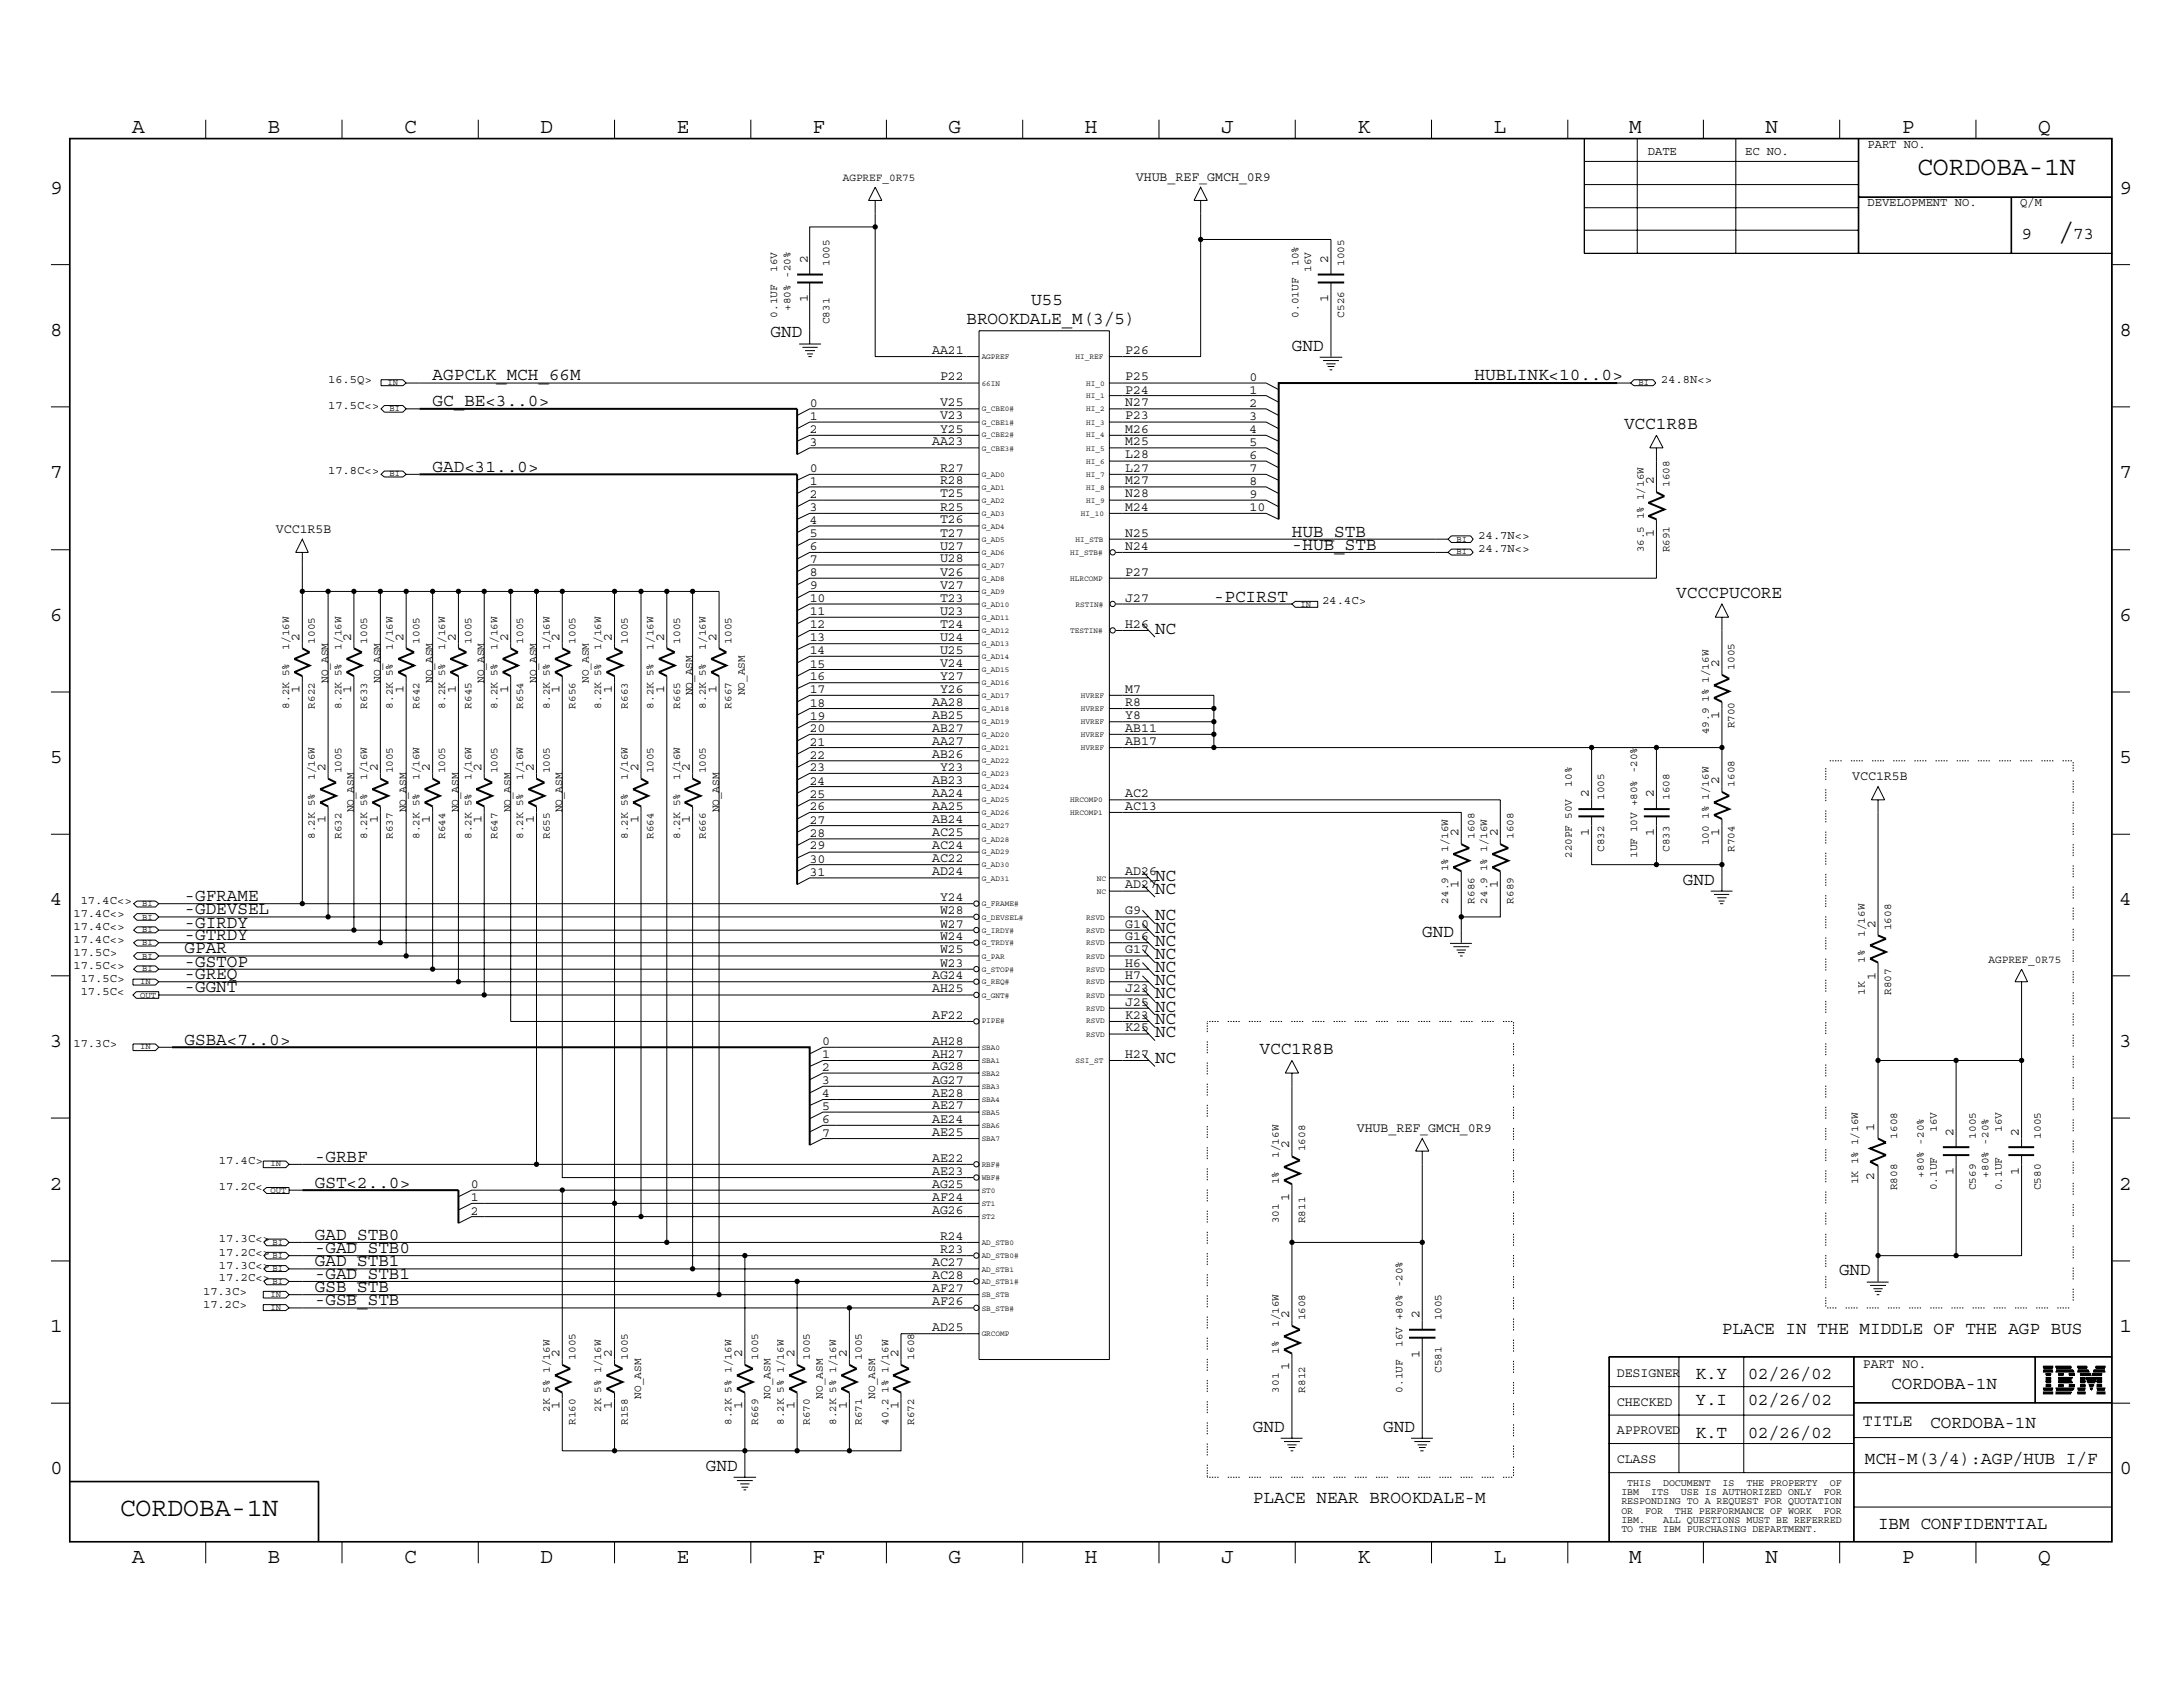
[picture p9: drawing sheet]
<svg xmlns="http://www.w3.org/2000/svg" width="279mm" height="216mm" viewBox="0 0 279 216" stroke-linecap="round" stroke-linejoin="round" font-family="sans-serif">
<defs><g id="words">
<g font-size="3.4">
<text x="245.4" y="22.4">CORDOBA-1N</text>
<text x="263.5" y="30.7">/</text>
<text x="15.3" y="194.1">CORDOBA-1N</text>
</g>
<g font-size="2.7">
<text x="16.9" y="17">A</text>
<text x="34.3" y="17">B</text>
<text x="51.7" y="17">C</text>
<text x="69.2" y="17">D</text>
<text x="86.6" y="17">E</text>
<text x="104" y="17">F</text>
<text x="121.4" y="17">G</text>
<text x="138.9" y="17">H</text>
<text x="156.3" y="17">J</text>
<text x="173.7" y="17">K</text>
<text x="191.2" y="17">L</text>
<text x="208.5" y="17">M</text>
<text x="226" y="17">N</text>
<text x="243.4" y="17">P</text>
<text x="260.9" y="17">Q</text>
<text x="6.4" y="24.8">9</text>
<text x="271.3" y="24.8">9</text>
<text x="6.4" y="43">8</text>
<text x="271.3" y="43">8</text>
<text x="6.4" y="61.2">7</text>
<text x="271.3" y="61.2">7</text>
<text x="6.4" y="79.4">6</text>
<text x="271.3" y="79.4">6</text>
<text x="6.4" y="97.6">5</text>
<text x="271.3" y="97.6">5</text>
<text x="6.4" y="115.8">4</text>
<text x="271.3" y="115.8">4</text>
<text x="6.4" y="134">3</text>
<text x="271.3" y="134">3</text>
<text x="6.4" y="152.2">2</text>
<text x="271.3" y="152.2">2</text>
<text x="6.4" y="170.4">1</text>
<text x="271.3" y="170.4">1</text>
<text x="6.4" y="188.6">0</text>
<text x="271.3" y="188.6">0</text>
<text x="16.9" y="200.1">A</text>
<text x="34.3" y="200.1">B</text>
<text x="51.7" y="200.1">C</text>
<text x="69.2" y="200.1">D</text>
<text x="86.6" y="200.1">E</text>
<text x="104" y="200.1">F</text>
<text x="121.4" y="200.1">G</text>
<text x="138.9" y="200.1">H</text>
<text x="156.3" y="200.1">J</text>
<text x="173.7" y="200.1">K</text>
<text x="191.2" y="200.1">L</text>
<text x="208.5" y="200.1">M</text>
<text x="226" y="200.1">N</text>
<text x="243.4" y="200.1">P</text>
<text x="260.9" y="200.1">Q</text>
</g>
<g font-size="2.3">
<text x="258.7" y="30.6">9</text>
<text x="265.3" y="30.6">73</text>
<text x="123.7" y="41.5">BROOKDALE_M(3/5)</text>
<text x="132" y="39">U55</text>
<text x="98.6" y="43.2">GND</text>
<text x="165.4" y="44.9">GND</text>
<text x="55.4" y="48.7">AGPCLK_MCH_66M</text>
<text x="55.4" y="52">GC_BE&lt;3..0&gt;</text>
<text x="188.7" y="48.7">HUBLINK&lt;10..0&gt;</text>
<text x="207.9" y="54.9">VCC1R8B</text>
<text x="55.4" y="60.4">GAD&lt;31..0&gt;</text>
<text x="165.4" y="70.4">-HUB_STB</text>
<text x="165.4" y="68.7">HUB_STB</text>
<text x="155.4" y="77">-PCIRST</text>
<text x="214.5" y="76.5">VCCCPUCORE</text>
<text x="147.8" y="81.1">NC</text>
<text x="147.8" y="112.8">NC</text>
<text x="215.4" y="113.2">GND</text>
<text x="23.6" y="118.7">-GIRDY</text>
<text x="23.6" y="117">-GDEVSEL</text>
<text x="23.6" y="115.3">-GFRAME</text>
<text x="147.8" y="117.8">NC</text>
<text x="147.8" y="114.4">NC</text>
<text x="147.8" y="119.4">NC</text>
<text x="182" y="119.9">GND</text>
<text x="23.6" y="125.3">-GREQ</text>
<text x="23.6" y="123.7">-GSTOP</text>
<text x="23.6" y="122">GPAR</text>
<text x="23.6" y="120.3">-GTRDY</text>
<text x="147.8" y="124.4">NC</text>
<text x="147.8" y="121.1">NC</text>
<text x="147.8" y="122.8">NC</text>
<text x="23.6" y="127">-GGNT</text>
<text x="147.8" y="129.5">NC</text>
<text x="147.8" y="131.1">NC</text>
<text x="147.8" y="126.1">NC</text>
<text x="147.8" y="127.8">NC</text>
<text x="23.6" y="133.7">GSBA&lt;7..0&gt;</text>
<text x="147.8" y="136.1">NC</text>
<text x="147.8" y="132.8">NC</text>
<text x="161.2" y="134.9">VCC1R8B</text>
<text x="40.3" y="148.7">-GRBF</text>
<text x="40.3" y="152.1">GST&lt;2..0&gt;</text>
<text x="40.3" y="158.7">GAD_STB0</text>
<text x="40.3" y="160.4">-GAD_STB0</text>
<text x="40.3" y="162.1">GAD_STB1</text>
<text x="40.3" y="165.4">GSB_STB</text>
<text x="40.3" y="163.7">-GAD_STB1</text>
<text x="40.3" y="167">-GSB_STB</text>
<text x="235.4" y="163.2">GND</text>
<text x="220.4" y="170.7">PLACE IN THE MIDDLE OF THE AGP BUS</text>
<text x="217" y="176.5">K.Y</text>
<text x="217" y="179.8">Y.I</text>
<text x="223.7" y="176.5">02/26/02</text>
<text x="223.7" y="179.8">02/26/02</text>
<text x="242.1" y="177.7">CORDOBA-1N</text>
<text x="160.4" y="183.2">GND</text>
<text x="177" y="183.2">GND</text>
<text x="217" y="184.1">K.T</text>
<text x="223.7" y="184.1">02/26/02</text>
<text x="247.1" y="182.7">CORDOBA-1N</text>
<text x="90.3" y="188.2">GND</text>
<text x="238.7" y="187.4">MCH-M(3/4):AGP/HUB I/F</text>
<text x="160.4" y="192.4">PLACE NEAR BROOKDALE-M</text>
<text x="240.4" y="195.7">IBM CONFIDENTIAL</text>
</g>
<text font-size="2.1" x="238.4" y="182.5">TITLE</text>
<g font-size="1.7">
<text x="145.4" y="23.2">VHUB_REF_GMCH_0R9</text>
<text x="103.4" y="33.7" transform="rotate(-90 103.4 33.7)">2</text>
<text x="170" y="33.7" transform="rotate(-90 170 33.7)">2</text>
<text x="103.4" y="38.7" transform="rotate(-90 103.4 38.7)">1</text>
<text x="170" y="38.7" transform="rotate(-90 170 38.7)">1</text>
<text x="119.3" y="45.3">AA21</text>
<text x="144" y="45.3">P26</text>
<text x="103.6" y="52.1">0</text>
<text x="103.6" y="53.8">1</text>
<text x="120.3" y="52">V25</text>
<text x="120.3" y="53.7">V23</text>
<text x="120.3" y="48.7">P22</text>
<text x="144" y="53.7">P23</text>
<text x="144" y="50.4">P24</text>
<text x="144" y="48.7">P25</text>
<text x="144" y="52">N27</text>
<text x="159.9" y="53.8">3</text>
<text x="159.9" y="50.4">1</text>
<text x="159.9" y="52.1">2</text>
<text x="159.9" y="48.8">0</text>
<text x="103.6" y="55.4">2</text>
<text x="103.6" y="57.1">3</text>
<text x="119.3" y="57">AA23</text>
<text x="120.3" y="55.4">Y25</text>
<text x="144" y="55.4">M26</text>
<text x="144" y="57">M25</text>
<text x="144" y="58.7">L28</text>
<text x="159.9" y="58.8">6</text>
<text x="159.9" y="57.1">5</text>
<text x="159.9" y="55.4">4</text>
<text x="103.6" y="65.4">3</text>
<text x="103.6" y="63.8">2</text>
<text x="103.6" y="62.1">1</text>
<text x="103.6" y="60.4">0</text>
<text x="120.3" y="65.4">R25</text>
<text x="120.3" y="63.7">T25</text>
<text x="120.3" y="60.4">R27</text>
<text x="120.3" y="62">R28</text>
<text x="144" y="65.4">M24</text>
<text x="144" y="60.4">L27</text>
<text x="144" y="62">M27</text>
<text x="144" y="63.7">N28</text>
<text x="159.9" y="65.4">10</text>
<text x="159.9" y="63.8">9</text>
<text x="159.9" y="62.1">8</text>
<text x="159.9" y="60.4">7</text>
<text x="211.7" y="62" transform="rotate(-90 211.7 62)">2</text>
<text x="35.3" y="68.2">VCC1R5B</text>
<text x="103.6" y="67.1">4</text>
<text x="103.6" y="70.4">6</text>
<text x="103.6" y="68.7">5</text>
<text x="120.3" y="67">T26</text>
<text x="120.3" y="68.7">T27</text>
<text x="120.3" y="70.4">U27</text>
<text x="120.3" y="72">U28</text>
<text x="144" y="68.7">N25</text>
<text x="144" y="70.4">N24</text>
<text x="211.7" y="68.7" transform="rotate(-90 211.7 68.7)">1</text>
<text x="103.6" y="75.4">9</text>
<text x="103.6" y="77">10</text>
<text x="103.6" y="72.1">7</text>
<text x="103.6" y="73.7">8</text>
<text x="120.3" y="77">T23</text>
<text x="120.3" y="73.7">V26</text>
<text x="120.3" y="75.4">V27</text>
<text x="144" y="73.7">P27</text>
<text x="144" y="77">J27</text>
<text x="38.4" y="82" transform="rotate(-90 38.4 82)">2</text>
<text x="45" y="82" transform="rotate(-90 45 82)">2</text>
<text x="51.6" y="82" transform="rotate(-90 51.6 82)">2</text>
<text x="58.3" y="82" transform="rotate(-90 58.3 82)">2</text>
<text x="65" y="82" transform="rotate(-90 65 82)">2</text>
<text x="71.6" y="82" transform="rotate(-90 71.6 82)">2</text>
<text x="78.3" y="82" transform="rotate(-90 78.3 82)">2</text>
<text x="85" y="82" transform="rotate(-90 85 82)">2</text>
<text x="91.7" y="82" transform="rotate(-90 91.7 82)">2</text>
<text x="103.6" y="83.7">14</text>
<text x="103.6" y="82">13</text>
<text x="103.6" y="80.4">12</text>
<text x="103.6" y="78.7">11</text>
<text x="120.3" y="82">U24</text>
<text x="120.3" y="78.7">U23</text>
<text x="120.3" y="80.3">T24</text>
<text x="120.3" y="83.7">U25</text>
<text x="144" y="80.3">H26</text>
<text x="38.4" y="88.7" transform="rotate(-90 38.4 88.7)">1</text>
<text x="45" y="88.7" transform="rotate(-90 45 88.7)">1</text>
<text x="51.6" y="88.7" transform="rotate(-90 51.6 88.7)">1</text>
<text x="58.3" y="88.7" transform="rotate(-90 58.3 88.7)">1</text>
<text x="65" y="88.7" transform="rotate(-90 65 88.7)">1</text>
<text x="71.6" y="88.7" transform="rotate(-90 71.6 88.7)">1</text>
<text x="78.3" y="88.7" transform="rotate(-90 78.3 88.7)">1</text>
<text x="85" y="88.7" transform="rotate(-90 85 88.7)">1</text>
<text x="91.7" y="88.7" transform="rotate(-90 91.7 88.7)">1</text>
<text x="103.6" y="87">16</text>
<text x="103.6" y="85.4">15</text>
<text x="103.6" y="88.7">17</text>
<text x="120.3" y="88.6">Y26</text>
<text x="120.3" y="85.3">V24</text>
<text x="120.3" y="87">Y27</text>
<text x="144" y="88.6">M7</text>
<text x="220" y="85.3" transform="rotate(-90 220 85.3)">2</text>
<text x="103.6" y="95.4">21</text>
<text x="103.6" y="92.1">19</text>
<text x="103.6" y="93.7">20</text>
<text x="103.6" y="90.4">18</text>
<text x="119.3" y="92">AB25</text>
<text x="119.3" y="90.3">AA28</text>
<text x="119.3" y="93.6">AB27</text>
<text x="119.3" y="95.3">AA27</text>
<text x="144" y="93.6">AB11</text>
<text x="144" y="95.3">AB17</text>
<text x="144" y="90.3">R8</text>
<text x="144" y="92">Y8</text>
<text x="220" y="92" transform="rotate(-90 220 92)">1</text>
<text x="41.7" y="98.6" transform="rotate(-90 41.7 98.6)">2</text>
<text x="48.3" y="98.6" transform="rotate(-90 48.3 98.6)">2</text>
<text x="55" y="98.6" transform="rotate(-90 55 98.6)">2</text>
<text x="61.6" y="98.6" transform="rotate(-90 61.6 98.6)">2</text>
<text x="68.3" y="98.6" transform="rotate(-90 68.3 98.6)">2</text>
<text x="81.7" y="98.6" transform="rotate(-90 81.7 98.6)">2</text>
<text x="88.3" y="98.6" transform="rotate(-90 88.3 98.6)">2</text>
<text x="103.6" y="100.4">24</text>
<text x="103.6" y="98.7">23</text>
<text x="103.6" y="97.1">22</text>
<text x="119.3" y="97">AB26</text>
<text x="119.3" y="100.3">AB23</text>
<text x="120.3" y="98.6">Y23</text>
<text x="220" y="100.3" transform="rotate(-90 220 100.3)">2</text>
<text x="237.1" y="99.8">VCC1R5B</text>
<text x="41.7" y="105.3" transform="rotate(-90 41.7 105.3)">1</text>
<text x="48.3" y="105.3" transform="rotate(-90 48.3 105.3)">1</text>
<text x="55" y="105.3" transform="rotate(-90 55 105.3)">1</text>
<text x="61.6" y="105.3" transform="rotate(-90 61.6 105.3)">1</text>
<text x="68.3" y="105.3" transform="rotate(-90 68.3 105.3)">1</text>
<text x="81.7" y="105.3" transform="rotate(-90 81.7 105.3)">1</text>
<text x="88.3" y="105.3" transform="rotate(-90 88.3 105.3)">1</text>
<text x="103.6" y="102.1">25</text>
<text x="103.6" y="103.7">26</text>
<text x="103.6" y="105.4">27</text>
<text x="103.6" y="107.1">28</text>
<text x="119.3" y="103.7">AA25</text>
<text x="119.3" y="102">AA24</text>
<text x="119.3" y="105.3">AB24</text>
<text x="119.3" y="107">AC25</text>
<text x="144" y="102">AC2</text>
<text x="144" y="103.7">AC13</text>
<text x="186.7" y="107" transform="rotate(-90 186.7 107)">2</text>
<text x="191.7" y="107" transform="rotate(-90 191.7 107)">2</text>
<text x="203.4" y="107" transform="rotate(-90 203.4 107)">1</text>
<text x="203.4" y="102" transform="rotate(-90 203.4 102)">2</text>
<text x="211.7" y="107" transform="rotate(-90 211.7 107)">1</text>
<text x="211.7" y="102" transform="rotate(-90 211.7 102)">2</text>
<text x="220" y="107" transform="rotate(-90 220 107)">1</text>
<text x="103.6" y="110.4">30</text>
<text x="103.6" y="112.1">31</text>
<text x="103.6" y="108.7">29</text>
<text x="119.3" y="112">AD24</text>
<text x="119.3" y="108.7">AC24</text>
<text x="119.3" y="110.3">AC22</text>
<text x="144" y="112">AD26</text>
<text x="144" y="113.7">AD27</text>
<text x="186.7" y="113.7" transform="rotate(-90 186.7 113.7)">1</text>
<text x="191.7" y="113.7" transform="rotate(-90 191.7 113.7)">1</text>
<text x="120.3" y="115.3">Y24</text>
<text x="120.3" y="117">W28</text>
<text x="120.3" y="118.7">W27</text>
<text x="144" y="117">G9</text>
<text x="144" y="118.7">G10</text>
<text x="240" y="118.7" transform="rotate(-90 240 118.7)">2</text>
<text x="119.3" y="125.3">AG24</text>
<text x="120.3" y="122">W25</text>
<text x="120.3" y="123.7">W23</text>
<text x="120.3" y="120.3">W24</text>
<text x="144" y="123.7">H6</text>
<text x="144" y="120.3">G16</text>
<text x="144" y="122">G17</text>
<text x="144" y="125.3">H7</text>
<text x="240" y="125.4" transform="rotate(-90 240 125.4)">1</text>
<text x="119.3" y="130.4">AF22</text>
<text x="119.3" y="127">AH25</text>
<text x="144" y="132">K25</text>
<text x="144" y="127">J23</text>
<text x="144" y="130.4">K23</text>
<text x="144" y="128.7">J25</text>
<text x="105.2" y="135.4">1</text>
<text x="105.2" y="137.1">2</text>
<text x="105.2" y="133.8">0</text>
<text x="119.3" y="133.7">AH28</text>
<text x="119.3" y="135.4">AH27</text>
<text x="119.3" y="137">AG28</text>
<text x="144" y="135.4">H27</text>
<text x="105.2" y="143.8">6</text>
<text x="105.2" y="138.8">3</text>
<text x="105.2" y="142.1">5</text>
<text x="105.2" y="140.4">4</text>
<text x="119.3" y="143.7">AE24</text>
<text x="119.3" y="138.7">AG27</text>
<text x="119.3" y="140.4">AE28</text>
<text x="119.3" y="142">AE27</text>
<text x="105.2" y="145.5">7</text>
<text x="119.3" y="145.4">AE25</text>
<text x="119.3" y="148.7">AE22</text>
<text x="165" y="147" transform="rotate(-90 165 147)">2</text>
<text x="173.7" y="144.9">VHUB_REF_GMCH_0R9</text>
<text x="239.9" y="144.7" transform="rotate(-90 239.9 144.7)">1</text>
<text x="250" y="145.4" transform="rotate(-90 250 145.4)">2</text>
<text x="258.4" y="145.4" transform="rotate(-90 258.4 145.4)">2</text>
<text x="60.3" y="152.1">0</text>
<text x="60.3" y="153.8">1</text>
<text x="60.3" y="155.4">2</text>
<text x="119.3" y="153.7">AF24</text>
<text x="119.3" y="150.4">AE23</text>
<text x="119.3" y="152.1">AG25</text>
<text x="119.3" y="155.4">AG26</text>
<text x="165" y="153.7" transform="rotate(-90 165 153.7)">1</text>
<text x="239.9" y="151" transform="rotate(-90 239.9 151)">2</text>
<text x="250" y="150.4" transform="rotate(-90 250 150.4)">1</text>
<text x="258.4" y="150.4" transform="rotate(-90 258.4 150.4)">1</text>
<text x="120.3" y="158.7">R24</text>
<text x="120.3" y="160.4">R23</text>
<text x="119.3" y="167">AF26</text>
<text x="119.3" y="162.1">AC27</text>
<text x="119.3" y="163.7">AC28</text>
<text x="119.3" y="165.4">AF27</text>
<text x="71.6" y="173.7" transform="rotate(-90 71.6 173.7)">2</text>
<text x="78.3" y="173.7" transform="rotate(-90 78.3 173.7)">2</text>
<text x="95" y="173.7" transform="rotate(-90 95 173.7)">2</text>
<text x="101.7" y="173.7" transform="rotate(-90 101.7 173.7)">2</text>
<text x="108.4" y="173.7" transform="rotate(-90 108.4 173.7)">2</text>
<text x="115" y="173.7" transform="rotate(-90 115 173.7)">2</text>
<text x="119.3" y="170.3">AD25</text>
<text x="165" y="168.7" transform="rotate(-90 165 168.7)">2</text>
<text x="181.7" y="173.7" transform="rotate(-90 181.7 173.7)">1</text>
<text x="181.7" y="168.7" transform="rotate(-90 181.7 168.7)">2</text>
<text x="165" y="175.3" transform="rotate(-90 165 175.3)">1</text>
<text x="206.9" y="176.3">DESIGNER</text>
<text x="206.9" y="179.9">CHECKED</text>
<text x="238.4" y="175.1">PART NO.</text>
<text x="71.6" y="180.3" transform="rotate(-90 71.6 180.3)">1</text>
<text x="78.3" y="180.3" transform="rotate(-90 78.3 180.3)">1</text>
<text x="95" y="180.3" transform="rotate(-90 95 180.3)">1</text>
<text x="101.7" y="180.3" transform="rotate(-90 101.7 180.3)">1</text>
<text x="108.4" y="180.3" transform="rotate(-90 108.4 180.3)">1</text>
<text x="115" y="180.3" transform="rotate(-90 115 180.3)">1</text>
<text x="206.9" y="183.6">APPROVED</text>
<text x="206.9" y="187.3">CLASS</text>
</g>
<g font-size="1.6">
<text x="210.9" y="19.8">DATE</text>
<text x="223.4" y="19.8">EC NO.</text>
<text x="239" y="18.9">PART NO.</text>
<text x="239" y="26.4">DEVELOPMENT NO.</text>
<text x="258.6" y="26.4">Q/M</text>
<text x="42" y="49">16.5Q&gt;</text>
<text x="42" y="52.3">17.5C&lt;&gt;</text>
<text x="212.6" y="49">24.8N&lt;&gt;</text>
<text x="42" y="60.7">17.8C&lt;&gt;</text>
<text x="189.2" y="70.7">24.7N&lt;&gt;</text>
<text x="189.2" y="69">24.7N&lt;&gt;</text>
<text x="169.2" y="77.3">24.4C&gt;</text>
<text x="9.4" y="119">17.4C&lt;&gt;</text>
<text x="9.4" y="117.3">17.4C&lt;&gt;</text>
<text x="10.3" y="115.7">17.4C&lt;&gt;</text>
<text x="9.4" y="124">17.5C&lt;&gt;</text>
<text x="9.4" y="122.3">17.5C&gt;</text>
<text x="9.4" y="120.6">17.4C&lt;&gt;</text>
<text x="10.3" y="125.6">17.5C&gt;</text>
<text x="10.3" y="127.3">17.5C&lt;</text>
<text x="9.4" y="134">17.3C&gt;</text>
<text x="28" y="149">17.4C&gt;</text>
<text x="28" y="152.3">17.2C&lt;</text>
<text x="28" y="159">17.3C&lt;&gt;</text>
<text x="28" y="160.7">17.2C&lt;&gt;</text>
<text x="26" y="165.7">17.3C&gt;</text>
<text x="26" y="167.4">17.2C&gt;</text>
<text x="28" y="162.4">17.3C&lt;&gt;</text>
<text x="28" y="164">17.2C&lt;&gt;</text>
</g>
<g font-size="1.4">
<text x="107.9" y="23.2">AGPREF_0R75</text>
<text x="99.5" y="34.8" transform="rotate(-90 99.5 34.8)">16V</text>
<text x="106.2" y="34" transform="rotate(-90 106.2 34)">1005</text>
<text x="166.2" y="34" transform="rotate(-90 166.2 34)">10%</text>
<text x="167.8" y="34.8" transform="rotate(-90 167.8 34.8)">16V</text>
<text x="172" y="34" transform="rotate(-90 172 34)">1005</text>
<text x="99.5" y="40.6" transform="rotate(-90 99.5 40.6)">0.1UF</text>
<text x="101.2" y="39.8" transform="rotate(-90 101.2 39.8)">+80% -20%</text>
<text x="106.2" y="41.5" transform="rotate(-90 106.2 41.5)">C831</text>
<text x="166.2" y="40.6" transform="rotate(-90 166.2 40.6)">0.01UF</text>
<text x="172" y="40.6" transform="rotate(-90 172 40.6)">C526</text>
<text x="213.7" y="62.3" transform="rotate(-90 213.7 62.3)">1608</text>
<text x="210.4" y="70.7" transform="rotate(-90 210.4 70.7)">36.5</text>
<text x="210.4" y="66.5" transform="rotate(-90 210.4 66.5)">1% 1/16W</text>
<text x="213.7" y="70.7" transform="rotate(-90 213.7 70.7)">R691</text>
<text x="37" y="83.1" transform="rotate(-90 37 83.1)">1/16W</text>
<text x="40.3" y="82.4" transform="rotate(-90 40.3 82.4)">1005</text>
<text x="43.7" y="83.1" transform="rotate(-90 43.7 83.1)">1/16W</text>
<text x="47" y="82.4" transform="rotate(-90 47 82.4)">1005</text>
<text x="50.3" y="83.1" transform="rotate(-90 50.3 83.1)">1/16W</text>
<text x="53.7" y="82.4" transform="rotate(-90 53.7 82.4)">1005</text>
<text x="57" y="83.1" transform="rotate(-90 57 83.1)">1/16W</text>
<text x="60.4" y="82.4" transform="rotate(-90 60.4 82.4)">1005</text>
<text x="63.7" y="83.1" transform="rotate(-90 63.7 83.1)">1/16W</text>
<text x="67" y="82.4" transform="rotate(-90 67 82.4)">1005</text>
<text x="70.4" y="83.1" transform="rotate(-90 70.4 83.1)">1/16W</text>
<text x="73.7" y="82.4" transform="rotate(-90 73.7 82.4)">1005</text>
<text x="77" y="83.1" transform="rotate(-90 77 83.1)">1/16W</text>
<text x="80.3" y="82.4" transform="rotate(-90 80.3 82.4)">1005</text>
<text x="83.7" y="83.1" transform="rotate(-90 83.7 83.1)">1/16W</text>
<text x="87" y="82.4" transform="rotate(-90 87 82.4)">1005</text>
<text x="90.3" y="83.1" transform="rotate(-90 90.3 83.1)">1/16W</text>
<text x="93.6" y="82.4" transform="rotate(-90 93.6 82.4)">1005</text>
<text x="42" y="87.4" transform="rotate(-90 42 87.4)">NO_ASM</text>
<text x="48.7" y="87.4" transform="rotate(-90 48.7 87.4)">NO_ASM</text>
<text x="55.4" y="87.4" transform="rotate(-90 55.4 87.4)">NO_ASM</text>
<text x="62" y="87.4" transform="rotate(-90 62 87.4)">NO_ASM</text>
<text x="68.7" y="87.4" transform="rotate(-90 68.7 87.4)">NO_ASM</text>
<text x="75.4" y="87.4" transform="rotate(-90 75.4 87.4)">NO_ASM</text>
<text x="88.6" y="89" transform="rotate(-90 88.6 89)">NO_ASM</text>
<text x="95.3" y="89" transform="rotate(-90 95.3 89)">NO_ASM</text>
<text x="218.7" y="89.8" transform="rotate(-90 218.7 89.8)">1% 1/16W</text>
<text x="222" y="85.7" transform="rotate(-90 222 85.7)">1005</text>
<text x="37" y="90.7" transform="rotate(-90 37 90.7)">8.2K 5%</text>
<text x="40.3" y="90.7" transform="rotate(-90 40.3 90.7)">R622</text>
<text x="43.7" y="90.7" transform="rotate(-90 43.7 90.7)">8.2K 5%</text>
<text x="47" y="90.7" transform="rotate(-90 47 90.7)">R633</text>
<text x="50.3" y="90.7" transform="rotate(-90 50.3 90.7)">8.2K 5%</text>
<text x="53.7" y="90.7" transform="rotate(-90 53.7 90.7)">R642</text>
<text x="57" y="90.7" transform="rotate(-90 57 90.7)">8.2K 5%</text>
<text x="60.4" y="90.7" transform="rotate(-90 60.4 90.7)">R645</text>
<text x="63.7" y="90.7" transform="rotate(-90 63.7 90.7)">8.2K 5%</text>
<text x="67" y="90.7" transform="rotate(-90 67 90.7)">R654</text>
<text x="70.4" y="90.7" transform="rotate(-90 70.4 90.7)">8.2K 5%</text>
<text x="73.7" y="90.7" transform="rotate(-90 73.7 90.7)">R656</text>
<text x="77" y="90.7" transform="rotate(-90 77 90.7)">8.2K 5%</text>
<text x="80.3" y="90.7" transform="rotate(-90 80.3 90.7)">R663</text>
<text x="83.7" y="90.7" transform="rotate(-90 83.7 90.7)">8.2K 5%</text>
<text x="87" y="90.7" transform="rotate(-90 87 90.7)">R665</text>
<text x="90.3" y="90.7" transform="rotate(-90 90.3 90.7)">8.2K 5%</text>
<text x="93.6" y="90.7" transform="rotate(-90 93.6 90.7)">R667</text>
<text x="218.7" y="94" transform="rotate(-90 218.7 94)">49.9</text>
<text x="222" y="93.2" transform="rotate(-90 222 93.2)">R700</text>
<text x="40.3" y="99.8" transform="rotate(-90 40.3 99.8)">1/16W</text>
<text x="43.7" y="99" transform="rotate(-90 43.7 99)">1005</text>
<text x="47" y="99.8" transform="rotate(-90 47 99.8)">1/16W</text>
<text x="50.3" y="99" transform="rotate(-90 50.3 99)">1005</text>
<text x="53.7" y="99.8" transform="rotate(-90 53.7 99.8)">1/16W</text>
<text x="57" y="99" transform="rotate(-90 57 99)">1005</text>
<text x="60.4" y="99.8" transform="rotate(-90 60.4 99.8)">1/16W</text>
<text x="63.7" y="99" transform="rotate(-90 63.7 99)">1005</text>
<text x="67" y="99.8" transform="rotate(-90 67 99.8)">1/16W</text>
<text x="70.4" y="99" transform="rotate(-90 70.4 99)">1005</text>
<text x="80.3" y="99.8" transform="rotate(-90 80.3 99.8)">1/16W</text>
<text x="83.7" y="99" transform="rotate(-90 83.7 99)">1005</text>
<text x="87" y="99.8" transform="rotate(-90 87 99.8)">1/16W</text>
<text x="90.3" y="99" transform="rotate(-90 90.3 99)">1005</text>
<text x="201.2" y="100.7" transform="rotate(-90 201.2 100.7)">10%</text>
<text x="222" y="100.7" transform="rotate(-90 222 100.7)">1608</text>
<text x="40.3" y="107.4" transform="rotate(-90 40.3 107.4)">8.2K 5%</text>
<text x="43.7" y="107.4" transform="rotate(-90 43.7 107.4)">R632</text>
<text x="45.3" y="104" transform="rotate(-90 45.3 104)">NO_ASM</text>
<text x="47" y="107.4" transform="rotate(-90 47 107.4)">8.2K 5%</text>
<text x="50.3" y="107.4" transform="rotate(-90 50.3 107.4)">R637</text>
<text x="52" y="104" transform="rotate(-90 52 104)">NO_ASM</text>
<text x="53.7" y="107.4" transform="rotate(-90 53.7 107.4)">8.2K 5%</text>
<text x="57" y="107.4" transform="rotate(-90 57 107.4)">R644</text>
<text x="58.7" y="104" transform="rotate(-90 58.7 104)">NO_ASM</text>
<text x="60.4" y="107.4" transform="rotate(-90 60.4 107.4)">8.2K 5%</text>
<text x="63.7" y="107.4" transform="rotate(-90 63.7 107.4)">R647</text>
<text x="65.4" y="104" transform="rotate(-90 65.4 104)">NO_ASM</text>
<text x="67" y="107.4" transform="rotate(-90 67 107.4)">8.2K 5%</text>
<text x="70.4" y="107.4" transform="rotate(-90 70.4 107.4)">R655</text>
<text x="72" y="104" transform="rotate(-90 72 104)">NO_ASM</text>
<text x="80.3" y="107.4" transform="rotate(-90 80.3 107.4)">8.2K 5%</text>
<text x="83.7" y="107.4" transform="rotate(-90 83.7 107.4)">R664</text>
<text x="87" y="107.4" transform="rotate(-90 87 107.4)">8.2K 5%</text>
<text x="90.3" y="107.4" transform="rotate(-90 90.3 107.4)">R666</text>
<text x="92" y="104" transform="rotate(-90 92 104)">NO_ASM</text>
<text x="188.7" y="107.4" transform="rotate(-90 188.7 107.4)">1608</text>
<text x="193.7" y="107.4" transform="rotate(-90 193.7 107.4)">1608</text>
<text x="205.3" y="102.4" transform="rotate(-90 205.3 102.4)">1005</text>
<text x="213.7" y="102.4" transform="rotate(-90 213.7 102.4)">1608</text>
<text x="218.7" y="104.8" transform="rotate(-90 218.7 104.8)">1% 1/16W</text>
<text x="185.3" y="111.5" transform="rotate(-90 185.3 111.5)">1% 1/16W</text>
<text x="190.3" y="111.5" transform="rotate(-90 190.3 111.5)">1% 1/16W</text>
<text x="201.2" y="109.8" transform="rotate(-90 201.2 109.8)">220PF 50V</text>
<text x="205.3" y="109.1" transform="rotate(-90 205.3 109.1)">C832</text>
<text x="209.5" y="109.8" transform="rotate(-90 209.5 109.8)">1UF 10V +80% -20%</text>
<text x="213.7" y="109.1" transform="rotate(-90 213.7 109.1)">C833</text>
<text x="218.7" y="108.2" transform="rotate(-90 218.7 108.2)">100</text>
<text x="222" y="109.1" transform="rotate(-90 222 109.1)">R704</text>
<text x="185.3" y="115.7" transform="rotate(-90 185.3 115.7)">24.9</text>
<text x="188.7" y="115.7" transform="rotate(-90 188.7 115.7)">R686</text>
<text x="190.3" y="115.7" transform="rotate(-90 190.3 115.7)">24.9</text>
<text x="193.7" y="115.7" transform="rotate(-90 193.7 115.7)">R689</text>
<text x="238.7" y="119.9" transform="rotate(-90 238.7 119.9)">1/16W</text>
<text x="242.1" y="119" transform="rotate(-90 242.1 119)">1608</text>
<text x="238.7" y="123.2" transform="rotate(-90 238.7 123.2)">1%</text>
<text x="254.5" y="123.2">AGPREF_0R75</text>
<text x="238.7" y="127.3" transform="rotate(-90 238.7 127.3)">1K</text>
<text x="242.1" y="127.3" transform="rotate(-90 242.1 127.3)">R807</text>
<text x="163.7" y="148.2" transform="rotate(-90 163.7 148.2)">1/16W</text>
<text x="167" y="147.3" transform="rotate(-90 167 147.3)">1608</text>
<text x="242.8" y="145.7" transform="rotate(-90 242.8 145.7)">1608</text>
<text x="247.9" y="144.9" transform="rotate(-90 247.9 144.9)">16V</text>
<text x="252.9" y="145.7" transform="rotate(-90 252.9 145.7)">1005</text>
<text x="256.2" y="144.9" transform="rotate(-90 256.2 144.9)">16V</text>
<text x="261.2" y="145.7" transform="rotate(-90 261.2 145.7)">1005</text>
<text x="163.7" y="151.6" transform="rotate(-90 163.7 151.6)">1%</text>
<text x="237.8" y="151.6" transform="rotate(-90 237.8 151.6)">1K 1% 1/16W</text>
<text x="242.8" y="152.3" transform="rotate(-90 242.8 152.3)">R808</text>
<text x="246.2" y="150.7" transform="rotate(-90 246.2 150.7)">+80% -20%</text>
<text x="247.9" y="152.3" transform="rotate(-90 247.9 152.3)">0.1UF</text>
<text x="252.9" y="152.3" transform="rotate(-90 252.9 152.3)">C569</text>
<text x="254.5" y="150.7" transform="rotate(-90 254.5 150.7)">+80% -20%</text>
<text x="256.2" y="152.3" transform="rotate(-90 256.2 152.3)">0.1UF</text>
<text x="261.2" y="152.3" transform="rotate(-90 261.2 152.3)">C580</text>
<text x="163.7" y="156.5" transform="rotate(-90 163.7 156.5)">301</text>
<text x="167" y="156.5" transform="rotate(-90 167 156.5)">R811</text>
<text x="73.7" y="174" transform="rotate(-90 73.7 174)">1005</text>
<text x="80.3" y="174" transform="rotate(-90 80.3 174)">1005</text>
<text x="97" y="174" transform="rotate(-90 97 174)">1005</text>
<text x="103.6" y="174" transform="rotate(-90 103.6 174)">1005</text>
<text x="110.3" y="174" transform="rotate(-90 110.3 174)">1005</text>
<text x="117" y="174" transform="rotate(-90 117 174)">1608</text>
<text x="163.7" y="173.2" transform="rotate(-90 163.7 173.2)">1%</text>
<text x="163.7" y="169.8" transform="rotate(-90 163.7 169.8)">1/16W</text>
<text x="167" y="169" transform="rotate(-90 167 169)">1608</text>
<text x="179.5" y="172.4" transform="rotate(-90 179.5 172.4)">16V +80% -20%</text>
<text x="184.5" y="169" transform="rotate(-90 184.5 169)">1005</text>
<text x="82" y="179" transform="rotate(-90 82 179)">NO_ASM</text>
<text x="98.6" y="179" transform="rotate(-90 98.6 179)">NO_ASM</text>
<text x="105.3" y="179" transform="rotate(-90 105.3 179)">NO_ASM</text>
<text x="112" y="179" transform="rotate(-90 112 179)">NO_ASM</text>
<text x="113.7" y="178.2" transform="rotate(-90 113.7 178.2)">1% 1/16W</text>
<text x="163.7" y="178.2" transform="rotate(-90 163.7 178.2)">301</text>
<text x="167" y="178.2" transform="rotate(-90 167 178.2)">R812</text>
<text x="179.5" y="178.2" transform="rotate(-90 179.5 178.2)">0.1UF</text>
<text x="184.5" y="175.7" transform="rotate(-90 184.5 175.7)">C581</text>
<text x="70.4" y="180.7" transform="rotate(-90 70.4 180.7)">2K 5% 1/16W</text>
<text x="73.7" y="182.4" transform="rotate(-90 73.7 182.4)">R160</text>
<text x="77" y="180.7" transform="rotate(-90 77 180.7)">2K 5% 1/16W</text>
<text x="80.3" y="182.4" transform="rotate(-90 80.3 182.4)">R158</text>
<text x="93.6" y="182.4" transform="rotate(-90 93.6 182.4)">8.2K 5% 1/16W</text>
<text x="97" y="182.4" transform="rotate(-90 97 182.4)">R669</text>
<text x="100.3" y="182.4" transform="rotate(-90 100.3 182.4)">8.2K 5% 1/16W</text>
<text x="103.6" y="182.4" transform="rotate(-90 103.6 182.4)">R670</text>
<text x="107" y="182.4" transform="rotate(-90 107 182.4)">8.2K 5% 1/16W</text>
<text x="110.3" y="182.4" transform="rotate(-90 110.3 182.4)">R671</text>
<text x="113.7" y="182.4" transform="rotate(-90 113.7 182.4)">40.2</text>
<text x="117" y="182.4" transform="rotate(-90 117 182.4)">R672</text>
</g>
<g font-size="1.3">
<text x="207.5" y="191.3">IBM</text>
<text x="208.3" y="190.2">THIS</text>
<text x="211.3" y="191.3">ITS</text>
<text x="212.9" y="190.2">DOCUMENT</text>
<text x="215.1" y="191.3">USE IS AUTHORIZED ONLY</text>
<text x="220.5" y="190.2">IS</text>
<text x="223.5" y="190.2">THE PROPERTY</text>
<text x="233.4" y="191.3">FOR</text>
<text x="234.2" y="190.2">OF</text>
<text x="207.5" y="192.5">RESPONDING TO A REQUEST FOR QUOTATION</text>
<text x="207.5" y="193.7">OR</text>
<text x="207.5" y="194.9">IBM.</text>
<text x="207.5" y="196.1">TO THE IBM PURCHASING DEPARTMENT.</text>
<text x="210.6" y="193.7">FOR</text>
<text x="212.9" y="194.9">ALL QUESTIONS MUST BE REFERRED</text>
<text x="214.4" y="193.7">THE PERFORMANCE OF WORK</text>
<text x="233.4" y="193.7">FOR</text>
</g>
<g font-size="1.1">
<text x="49.6" y="49.3">IN</text>
<text x="49.9" y="52.7">BI</text>
<text x="209.7" y="49.3">BI</text>
<text x="49.9" y="61">BI</text>
<text x="186.4" y="69.3">BI</text>
<text x="186.4" y="71">BI</text>
<text x="166.5" y="77.6">IN</text>
<text x="18.2" y="116">BI</text>
<text x="18.2" y="119.3">BI</text>
<text x="18.2" y="117.7">BI</text>
<text x="17.9" y="126">IN</text>
<text x="18.2" y="121">BI</text>
<text x="18.2" y="122.7">BI</text>
<text x="18.2" y="124.3">BI</text>
<text x="17.9" y="127.7">OUT</text>
<text x="17.9" y="134.3">IN</text>
<text x="34.6" y="149.3">IN</text>
<text x="34.6" y="152.7">OUT</text>
<text x="34.9" y="159.3">BI</text>
<text x="34.9" y="161">BI</text>
<text x="34.6" y="165.9">IN</text>
<text x="34.6" y="167.6">IN</text>
<text x="34.9" y="162.6">BI</text>
<text x="34.9" y="164.3">BI</text>
</g>
<g font-size="1">
<text x="125.6" y="46">AGPREF</text>
<text x="137.7" y="46">HI_REF</text>
<text x="125.6" y="52.7">G_CBE0#</text>
<text x="125.6" y="49.4">66IN</text>
<text x="139" y="52.7">HI_2</text>
<text x="139" y="51">HI_1</text>
<text x="139" y="49.4">HI_0</text>
<text x="125.6" y="57.7">G_CBE3#</text>
<text x="125.6" y="56">G_CBE2#</text>
<text x="125.6" y="54.4">G_CBE1#</text>
<text x="139" y="59.4">HI_6</text>
<text x="139" y="57.7">HI_5</text>
<text x="139" y="56">HI_4</text>
<text x="139" y="54.4">HI_3</text>
<text x="125.6" y="64.3">G_AD2</text>
<text x="125.6" y="62.7">G_AD1</text>
<text x="125.6" y="61">G_AD0</text>
<text x="139" y="64.3">HI_9</text>
<text x="139" y="62.7">HI_8</text>
<text x="139" y="61">HI_7</text>
<text x="125.6" y="71">G_AD6</text>
<text x="125.6" y="69.3">G_AD5</text>
<text x="125.6" y="67.6">G_AD4</text>
<text x="125.6" y="66">G_AD3</text>
<text x="137" y="71">HI_STB#</text>
<text x="137.7" y="69.3">HI_STB</text>
<text x="138.3" y="66">HI_10</text>
<text x="125.6" y="77.6">G_AD10</text>
<text x="125.6" y="76">G_AD9</text>
<text x="125.6" y="74.3">G_AD8</text>
<text x="125.6" y="72.6">G_AD7</text>
<text x="137" y="74.3">HLRCOMP</text>
<text x="137.7" y="77.6">RSTIN#</text>
<text x="125.6" y="82.6">G_AD13</text>
<text x="125.6" y="81">G_AD12</text>
<text x="125.6" y="79.3">G_AD11</text>
<text x="137" y="81">TESTIN#</text>
<text x="125.6" y="89.3">G_AD17</text>
<text x="125.6" y="87.7">G_AD16</text>
<text x="125.6" y="86">G_AD15</text>
<text x="125.6" y="84.3">G_AD14</text>
<text x="138.3" y="89.3">HVREF</text>
<text x="125.6" y="94.3">G_AD20</text>
<text x="125.6" y="92.7">G_AD19</text>
<text x="125.6" y="91">G_AD18</text>
<text x="138.3" y="94.3">HVREF</text>
<text x="138.3" y="92.7">HVREF</text>
<text x="138.3" y="91">HVREF</text>
<text x="125.6" y="101">G_AD24</text>
<text x="125.6" y="99.3">G_AD23</text>
<text x="125.6" y="97.7">G_AD22</text>
<text x="125.6" y="96">G_AD21</text>
<text x="138.3" y="96">HVREF</text>
<text x="125.6" y="107.7">G_AD28</text>
<text x="125.6" y="106">G_AD27</text>
<text x="125.6" y="104.3">G_AD26</text>
<text x="125.6" y="102.7">G_AD25</text>
<text x="137" y="104.3">HRCOMP1</text>
<text x="137" y="102.7">HRCOMP0</text>
<text x="125.6" y="112.7">G_AD31</text>
<text x="125.6" y="111">G_AD30</text>
<text x="125.6" y="109.3">G_AD29</text>
<text x="140.4" y="112.7">NC</text>
<text x="125.6" y="119.4">G_IRDY#</text>
<text x="125.6" y="117.7">G_DEVSEL#</text>
<text x="125.6" y="116">G_FRAME#</text>
<text x="139" y="119.4">RSVD</text>
<text x="139" y="117.7">RSVD</text>
<text x="140.4" y="114.4">NC</text>
<text x="125.6" y="126">G_REQ#</text>
<text x="125.6" y="124.4">G_STOP#</text>
<text x="125.6" y="122.7">G_PAR</text>
<text x="125.6" y="121">G_TRDY#</text>
<text x="139" y="126">RSVD</text>
<text x="139" y="124.4">RSVD</text>
<text x="139" y="122.7">RSVD</text>
<text x="139" y="121">RSVD</text>
<text x="125.6" y="131">PIPE#</text>
<text x="125.6" y="127.7">G_GNT#</text>
<text x="139" y="131">RSVD</text>
<text x="139" y="129.4">RSVD</text>
<text x="139" y="127.7">RSVD</text>
<text x="125.6" y="137.7">SBA2</text>
<text x="125.6" y="136.1">SBA1</text>
<text x="125.6" y="134.4">SBA0</text>
<text x="137.7" y="136.1">SSI_ST</text>
<text x="139" y="132.7">RSVD</text>
<text x="125.6" y="142.7">SBA5</text>
<text x="125.6" y="141.1">SBA4</text>
<text x="125.6" y="139.4">SBA3</text>
<text x="125.6" y="149.4">RBF#</text>
<text x="125.6" y="146.1">SBA7</text>
<text x="125.6" y="144.4">SBA6</text>
<text x="125.6" y="154.3">ST1</text>
<text x="125.6" y="152.7">ST0</text>
<text x="125.6" y="151">WBF#</text>
<text x="125.6" y="161">AD_STB0#</text>
<text x="125.6" y="159.3">AD_STB0</text>
<text x="125.6" y="156">ST2</text>
<text x="125.6" y="167.7">SB_STB#</text>
<text x="125.6" y="166">SB_STB</text>
<text x="125.6" y="164.3">AD_STB1#</text>
<text x="125.6" y="162.7">AD_STB1</text>
<text x="125.6" y="171">GRCOMP</text>
</g>
</g></defs>
<g fill="none" stroke="#000" stroke-width=".13">
<path d="M8.9 17.7h261.4v179.7h-261.4zM9 17.8h261.3v179.5h-261.3zM26.3 15.3v2.4M43.8 15.3v2.4M61.2 15.3v2.4M78.7 15.3v2.4M96.1 15.3v2.4M113.5 15.3v2.4M130.9 15.3v2.4M148.3 15.3v2.4M165.8 15.3v2.4M183.2 15.3v2.4"/>
<path d="M200.7 15.3v2.4M202.8 17.7v14.7h67.5M209.5 17.7v14.7M218 15.3v2.4M222.2 17.7v14.7M235.5 15.3v2.4M237.8 17.7v14.7M237.9 17.7v14.7M252.9 15.3v2.4M6.5 33.9h2.4M103.6 36.2v7.8M112 29h-8.4v6.1"/>
<path d="M112 25.7v19.9h13.3M112 24l.9 1.7h-1.7zM153.7 24l.8 1.7h-1.7zM153.7 25.7v19.9h-11.7M153.7 30.6h16.6v4.5M170.3 36.2v9.4M202.8 29.5h35M202.8 26.6h35M202.8 23.6h35M202.8 20.7h35M237.8 25.2h32.5M257.4 25.2v7.2"/>
<path d="M257.5 25.2v7.2M270.3 33.9h2.3M6.5 52.1h2.4M48.8 48.6h2.8l.4 .4-.4 .4h-2.8zM49.2 51.9h2.4l.4 .4-.4 .4h-2.4l-.4-.4zM52 52.3h1.7M52 49h73.3M102.3 44h2.8M102.7 44.4h1.9M103 44.9h1.3M103.3 45.3h.8M103.5 45.6h.4"/>
<path d="M125.3 52.3h-21.7l-1.6 .9M125.3 55.7h-21.7l-1.6 .8M125.3 54h-21.7l-1.6 .9M125.3 57.3h-21.7l-1.6 .9M125.3 42.3h16.7v131.7h-16.7zM142 59h20.1l1.6 .9M142 57.3h20.1l1.6 .9M142 55.7h20.1l1.6 .8M142 54h20.1l1.6 .9M142 50.6h20.1l1.6 .9M142 52.3h20.1l1.6 .9M142 49h20.1l1.6 .9"/>
<path d="M168.9 45.7h2.9M169.3 46.1h2.1M169.8 46.6h1.1M169.9 46.9h.9M170.2 47.3h.3M207 49h1.7M209.1 48.6h2.5l.3 .4-.3 .4h-2.5l-.4-.4zM212 57.3v5.7M212 55.7l.9 1.6h-1.7zM270.3 52.1h2.3M6.5 70.4h2.4M38.7 69l.8 1.7h-1.7z"/>
<path d="M38.7 70.7v5M42 75.7h-3.3v7.3M42 75.7h23.4M42 75.7v24M45.3 75.7v7.3M48.7 75.7v24M48.8 60.7l.4-.4h2.4l.4 .4-.4 .3h-2.4zM52 60.7h1.7M52 75.7v7.3M55.4 75.7v24M58.7 75.7v7.3M62 75.7v24"/>
<path d="M68.7 75.7h-3.3v7.3M68.7 75.7h23.3v7.3M68.7 75.7v24M72 75.7v7.3M78.7 75.7v7.3M82 75.7v24M85.3 75.7v7.3M88.6 75.7v24M125.3 79h-21.7l-1.6 .8M125.3 75.7h-21.7l-1.6 .8M125.3 77.3h-21.7l-1.6 .8M125.3 72.3h-21.7l-1.6 .9"/>
<path d="M125.3 67.3h-21.7l-1.6 .9M125.3 70.7h-21.7l-1.6 .8M125.3 69h-21.7l-1.6 .8M125.3 74h-21.7l-1.6 .8M125.3 65.7h-21.7l-1.6 .8M125.3 64h-21.7l-1.6 .9M125.3 62.3h-21.7l-1.6 .9M125.3 60.7h-21.7l-1.6 .8M142 65.7h20.1l1.6 .8M142 64h20.1l1.6 .9M142 62.3h20.1l1.6 .9M142 60.7h20.1l1.6 .8"/>
<path d="M142 69h43.3M142.8 77.3h22.6M142.8 70.7h42.5M146.2 79.8l1.6 1.7M165.4 77.3l.4-.3h2.9v.7h-2.9zM185.3 70.7l.5-.4h2.4l.4 .4-.4 .3h-2.4zM185.8 68.6h2.4l.4 .4-.4 .4h-2.4l-.5-.4zM212 66.5v7.5h-70M220.4 77.3l.8 1.7h-1.7zM220.4 79v7.4M270.3 70.4h2.3M6.5 88.6h2.4"/>
<path d="M38.7 86.5v29.2M45.3 86.5v32.5M52 86.5v35.8M58.7 86.5v39.1M65.4 86.5v44.2h59.1M72 86.5v64.2h52.5M78.7 86.5v88.2M85.3 86.5v72.5M92 86.5v79.2M125.3 99h-21.7l-1.6 .8M125.3 97.4h-21.7l-1.6 .8M125.3 95.7h-21.7l-1.6 .8"/>
<path d="M125.3 92.4h-21.7l-1.6 .8M125.3 94h-21.7l-1.6 .8M125.3 87.4h-21.7l-1.6 .7M125.3 85.7h-21.7l-1.6 .8M125.3 84h-21.7l-1.6 .8M125.3 89h-21.7l-1.6 .8M125.3 90.7h-21.7l-1.6 .8M125.3 82.4h-21.7l-1.6 .7M125.3 80.7h-21.7l-1.6 .8M142 95.7h70M142 94h13.4M142 92.4h13.4"/>
<path d="M142 90.7h13.4M142 89h13.4v6.7M142.8 80.7h4.2M203.7 95.7v7.8M212 95.7h8.4v5.6M212 95.7v7.8M220.4 89.8v5.9M270.3 88.6h2.3M6.5 106.8h2.4M17.1 115.7l.4-.4h2.4l.4 .4-.4 .4h-2.4zM17.5 118.6h2.4l.4 .4-.4 .4h-2.4l-.4-.4zM17.5 116.9h2.4l.4 .4-.4 .5h-2.4l-.4-.5z"/>
<path d="M20.3 115.7h104.2M20.3 119h104.2M20.3 117.3h104.2M42 103.2v14.1M48.7 103.2v17.4M55.4 103.2v20.8M62 103.2v24.1M68.7 103.2v45.8M82 103.2v52.5M88.6 103.2v59.2M125.3 110.7h-21.7l-1.6 .8M125.3 112.4h-21.7l-1.6 .8"/>
<path d="M125.3 102.4h-21.7l-1.6 .8M125.3 100.7h-21.7l-1.6 .8M125.3 104h-21.7l-1.6 .8M125.3 105.7h-21.7l-1.6 .8M125.3 107.4h-21.7l-1.6 .8M125.3 109.1h-21.7l-1.6 .7M142 114h5M142 102.4h50v5.6M142 119h5M142 117.3h5M142 112.4h5M142 104h45v4"/>
<path d="M146.2 111.5l1.6 1.7M146.2 116.5l1.6 1.7M146.2 113.2l1.6 1.6M146.2 119.9l1.6 1.6M146.2 118.2l1.6 1.7M187 111.5v9.1M192 111.5v5.8h-5M203.7 104.5v6.2h8.3M212 110.7h8.4v3.3M212 104.5v6.2M218.9 114h2.8M219.4 114.5h1.9"/>
<path d="M219.8 114.9h1.2M220 115.3h.7M220.1 115.7h.5M220.4 104.8v5.9M240.4 100.7l.8 1.7h-1.7zM240.4 102.4v17.3M270.3 106.8h2.3M6.5 124.9h2.4M17 127.3l.4-.4h2.9v.9h-2.9zM17 133.6h2.9l.4 .4-.4 .5h-2.9zM17 125.3h2.9l.4 .3-.4 .5h-2.9zM17.1 120.6l.4-.3h2.4l.4 .3-.4 .5h-2.4z"/>
<path d="M17.1 122.3l.4-.4h2.4l.4 .4-.4 .5h-2.4zM17.5 123.6h2.4l.4 .4-.4 .4h-2.4l-.4-.4zM20.3 125.6h104.2M20.3 127.3h104.2M20.3 124h104.2M20.3 122.3h105M20.3 120.6h104.2M20.3 134h1.7M125.3 139h-20l-1.7 .9M125.3 135.7h-20l-1.7 .8M125.3 137.3h-20l-1.7 .9M125.3 134h-20l-1.7 .9"/>
<path d="M142 125.6h5M142 135.7h5M142 132.3h5M142 130.7h5M142 129h5M142 127.3h5M142 124h5M142 122.3h5M142 120.6h5M146.2 123.2l1.6 1.7M146.2 128.2l1.6 1.7M146.2 134.9l1.6 1.6"/>
<path d="M146.2 129.9l1.6 1.6M146.2 124.9l1.6 1.6M146.2 131.5l1.6 1.7M146.2 126.5l1.6 1.7M146.2 121.5l1.6 1.7M165.4 135.7l.8 1.6h-1.7zM165.4 137.3v10.7M185.6 120.7h2.8M186 121.2h2M186.4 121.6h1.2M186.6 121.9h.9M186.9 122.3h.3"/>
<path d="M240.4 123.2v22.5M240.4 135.7h18.3M250.4 135.7v11.1M258.7 124l.8 1.6h-1.6zM258.7 125.6v21.2M270.3 124.9h2.3M6.5 143.1h2.4M33.7 152.3l.4-.3h2.9v.7h-2.9zM33.7 148.6h2.9l.4 .4-.4 .4h-2.9zM34.1 158.6h2.5l.4 .4-.4 .4h-2.5l-.3-.4zM37 159h88.3M37 152.3h1.7"/>
<path d="M37 149h87.5M72 152.3h-11.6l-1.7 .9M125.3 144h-20l-1.7 .9M125.3 154h-64.9l-1.7 .9M125.3 142.3h-20l-1.7 .9M125.3 140.7h-20l-1.7 .8M125.3 155.7h-64.9l-1.7 .8M125.3 145.7h-20l-1.7 .9M125.3 152.3h-53.3v22.4M165.4 159h16.6M165.4 151.6v18.1M182 145.7l.9 1.6h-1.7z"/>
<path d="M182 147.3v22.9M240.4 149.2v14.8M250.4 147.8v12.9M258.7 147.8v12.9h-18.3M270.3 143.1h2.3M6.5 179.6h2.4M6.5 161.4h2.4M33.7 165.3h2.9l.4 .4-.4 .4h-2.9zM33.7 167h2.9l.4 .4-.4 .3h-2.9zM33.8 164l.3-.3h2.5l.4 .3-.4 .4h-2.5zM34.1 162h2.5l.4 .4-.4 .3h-2.5l-.3-.3zM34.1 160.3h2.5l.4 .4-.4 .4h-2.5l-.3-.4z"/>
<path d="M37 167.4h87.5M37 165.7h88.3M37 164h87.5M37 162.4h88.3M37 160.7h87.5M72 178.2v7.5h6.7M78.7 178.2v7.5M95.3 178.2v7.5h-16.6M95.3 160.7v14M102 164v10.7M102 178.2v7.5M108.7 167.4v7.3"/>
<path d="M108.7 178.2v7.5M115.3 178.2v7.5h-13.3M125.3 170.7h-10v4M165.4 173.2v10.9M182 171.2v12.9M205.9 177.5h31.3M206 173.7v23.6M214.9 173.7v14.8M223.2 173.7v14.8M237.2 173.7v23.6M237.2 179.5h33.1M237.2 179.6h35.4"/>
<path d="M237.3 173.7v23.6M238.9 164.1h2.8M239.4 164.5h2M239.8 164.9h1.2M239.9 165.3h.9M240.2 165.7h.3M260.4 173.7v5.9M260.5 173.7v5.9M261.5 178.3h1.2v.1h-1.2zM261.5 177.6h1.2v.1h-1.2zM261.5 175.5h1.2v.1h-1.2zM261.5 174.9h1.2v.1h-1.2z"/>
<path d="M261.5 174.8h1.2v.1h-1.2zM261.5 178.1h1.2v.1h-1.2h1.2h-1.2zM261.5 177.9h1.2h-1.2M261.5 177.8h1.2h-1.2M261.5 175.4h1.2h-1.2M261.5 175.3h1.2h-1.2M261.5 175.1h1.2h-1.2M261.9 177.4h.6v.1h-.6zM261.9 176.8h.6v.1h-.6zM261.9 176.7h.6v.1h-.6zM261.9 176.4h.6v.1h-.6zM261.9 175.9h.6h-.6z"/>
<path d="M261.9 175.8h.6v.1h-.6zM261.9 177.2h.6v.1h-.6h.6h-.6zM261.9 177h.6h-.6M261.9 176.3h.6v.1h-.6h.6h-.6zM261.9 176h.6h-.6M263.1 178.3h1.9v.1h-1.9zM263.1 174.9h2v.1h-2zM263.1 174.8h1.9v.1h-1.9zM263.1 177.6h2.3v.1h-2.3zM263.1 175.5h2.3v.1h-2.3zM263.1 178.1h2v.1h-2h2h-2zM263.1 175.1h2h-2"/>
<path d="M263.1 177.9h2.2h-2.2M263.1 177.8h2.3h-2.3M263.1 175.4h2.3h-2.3M263.1 175.3h2.2h-2.2M263.5 176.8h1.7v.1h-1.7zM263.5 176.7h1.6v.1h-1.6zM263.5 176.4h1.6v.1h-1.6zM263.5 177.4h.6v.1h-.6zM263.5 175.9h.6h-.6zM263.5 175.8h.6v.1h-.6zM263.5 177h1.8h-1.8M263.5 176.3h1.8v.1h-1.8h1.7h-1.7z"/>
<path d="M263.5 177.2h.6v.1h-.6h.6h-.6zM263.5 176h.6h-.6M264.8 177.4h.7v.1h-.7zM264.8 175.9h.7h-.7zM264.8 175.8h.7v.1h-.7zM264.8 177.2h.7v.1h-.7h.7h-.7zM264.8 176h.7h-.7M265.9 178.3h1v.1h-1zM265.9 177.6h1v.1h-1zM265.9 175.5h1.5v.1h-1.5zM265.9 174.9h1.2v.1h-1.2zM265.9 174.8h1.1v.1h-1.1z"/>
<path d="M265.9 178.1h1v.1h-1h1h-1zM265.9 177.9h1h-1M265.9 177.8h1h-1M265.9 175.4h1.4h-1.4M265.9 175.3h1.4h-1.4M265.9 175.1h1.2h-1.2M266.3 177.4h.6v.1h-.6zM266.3 176.8h.6v.1h-.6zM266.3 176.7h.6v.1h-.6zM266.3 176.4h.6v.1h-.6zM266.3 175.9h1.2h-1.2zM266.3 175.8h1.2v.1h-1.2z"/>
<path d="M266.3 177.2h.6v.1h-.6h.6h-.6zM266.3 177h.6h-.6M266.3 176.3h.6v.1h-.6h.6h-.6zM266.3 176h1.3h-1.3M267 176.4h1.3v.1h-1.3zM267 176.3h1.3v.1h-1.3h1.3h-1.3zM267.1 176.7h1.1v.1h-1.1zM267.2 176.8h.9v.1h-.9zM267.2 177h.9h-.9M267.4 177.2h.6v.1h-.6h.6h-.6zM267.5 177.4h.4v.1h-.4zM267.5 177.6h.3v.1h-.3z"/>
<path d="M267.5 177.8h.3h-.3M267.6 177.9h.1h-.1M267.7 176h1.3h-1.3M267.8 175.9h1.2h-1.2zM267.8 175.8h1.2v.1h-1.2zM268 175.5h1.4v.1h-1.4zM268 175.4h1.4h-1.4M268 175.3h1.4h-1.4M268.2 174.9h1.2v.1h-1.2zM268.2 175.1h1.2h-1.2M268.3 174.8h1.1v.1h-1.1zM268.4 178.3h1v.1h-1z"/>
<path d="M268.4 177.6h1v.1h-1zM268.4 177.4h.6v.1h-.6zM268.4 176.8h.6v.1h-.6zM268.4 176.7h.6v.1h-.6zM268.4 176.4h.6v.1h-.6zM268.4 178.1h1v.1h-1h1h-1zM268.4 177.9h1h-1M268.4 177.8h1h-1M268.4 177.2h.6v.1h-.6h.6h-.6zM268.4 177h.6h-.6M268.4 176.3h.6v.1h-.6h.6h-.6zM270.3 173.7h-64.4v23.6"/>
<path d="M270.3 161.4h2.3M8.9 189.6h31.9v7.7M8.9 189.7h31.9M26.3 197.3v2.8M40.7 189.6v7.7M43.8 197.3v2.8M61.2 197.3v2.8M78.7 197.3v2.8M93.9 189.1h2.9M94.3 189.5h2.1M94.7 189.9h1.2M94.9 190.3h.9"/>
<path d="M95.2 190.7h.3M96.1 197.3v2.8M102 185.7h-6.7v3.4M113.5 197.3v2.8M130.9 197.3v2.8M148.3 197.3v2.8M163.9 184.1h2.8M164.3 184.5h2.1M164.8 184.9h1.1M164.9 185.3h.9M165.2 185.7h.3M165.8 197.3v2.8"/>
<path d="M180.6 184.1h2.8M181 184.5h2M181.4 184.9h1.2M181.6 185.3h.9M181.8 185.7h.4M183.2 197.3v2.8M200.7 197.3v2.8M205.9 188.5h64.4M205.9 184.7h31.3M205.9 181.1h31.3M218 197.3v2.8M235.5 197.3v2.8"/>
<path d="M237.2 192.9h33.1M237.2 184h33.1M252.9 197.3v2.8"/>
<circle cx="142.4" cy="77.3" r=".34"/>
<circle cx="142.4" cy="70.7" r=".34"/>
<circle cx="142.4" cy="80.7" r=".34"/>
<circle cx="125" cy="119" r=".34"/>
<circle cx="125" cy="117.3" r=".34"/>
<circle cx="125" cy="115.6" r=".34"/>
<circle cx="125" cy="125.6" r=".34"/>
<circle cx="125" cy="120.6" r=".34"/>
<circle cx="125" cy="130.7" r=".34"/>
<circle cx="125" cy="124" r=".34"/>
<circle cx="125" cy="127.3" r=".34"/>
<circle cx="125" cy="150.7" r=".34"/>
<circle cx="125" cy="149" r=".34"/>
<circle cx="125" cy="167.4" r=".34"/>
<circle cx="125" cy="160.7" r=".34"/>
<circle cx="125" cy="164" r=".34"/>
</g>
<g fill="none" stroke="#000" stroke-width=".25">
<path d="M102 36.2h3.3M102 35.1h3.3M168.7 36.2h3.3M168.7 35.1h3.3M53.7 52.3h48.3v5.9M207 49h-43.3v17.5M53.7 60.7h48.3v52.5M212 63l1 .5-2 .8 2 .9-2 .8 1 .5M38.7 83l.9 .5-1.9 .8 1.9 .9-1.9 .8 1 .5M42 99.7l1 .5-2 .8 2 .9-2 .8 1 .5M45.3 83l1 .5-1.9 .8 1.9 .9-1.9 .8 .9 .5M48.7 99.7l1 .5-2 .8 2 .9-2 .8 1 .5"/>
<path d="M52 83l1 .5-2 .8 2 .9-2 .8 1 .5M55.4 99.7l.9 .5-1.9 .8 1.9 .9-1.9 .8 1 .5M58.7 83l1 .5-2 .8 2 .9-2 .8 1 .5M62 99.7l1 .5-2 .8 2 .9-2 .8 1 .5M65.4 83l.9 .5-2 .8 2 .9-2 .8 1.1 .5M68.7 99.7l1 .5-2.1 .8 2.1 .9-2.1 .8 1.1 .5M72 83l1 .5-2 .8 2 .9-2 .8 1 .5M78.7 83l1 .5-2.1 .8 2.1 .9-2.1 .8 1.1 .5M82 99.7l1 .5-2 .8 2 .9-2 .8 1 .5M85.3 83l1.1 .5-2.1 .8 2.1 .9-2.1 .8 1 .5M88.6 99.7l1.1 .5-2.1 .8 2.1 .9-2.1 .8 1 .5M92 83l1 .5-2 .8 2 .9-2 .8 1 .5"/>
<path d="M220.4 86.4l.9 .5-1.9 .8 1.9 .8-1.9 .8 1 .5M187 108l1 .5-2 .8 2 .9-2 .8 1 .5M192 108l1 .5-2 .8 2 .9-2 .8 1 .5M202 104.5h3.3M202 103.5h3.3M210.4 104.5h3.3M210.4 103.5h3.3M220.4 101.3l.9 .6-1.9 .8 1.9 .8-1.9 .8 1 .5M240.4 119.7l1 .4-2 .9 2 .8-2 .9 1 .5M22 134h81.6v12.6M38.7 152.3h20v4.2M165.4 148l1 .5-2.1 .9 2.1 .8-2.1 .8 1.1 .6"/>
<path d="M240.4 145.7l1 .5-2 .8 2 .8-2 .9 1 .5M248.7 147.8h3.4M248.7 146.8h3.4M257 147.8h3.3M257 146.8h3.3M72 174.7l1 .5-2 .8 2 .9-2 .8 1 .5M78.7 174.7l1 .5-2.1 .8 2.1 .9-2.1 .8 1.1 .5M95.3 174.7l1.1 .5-2.1 .8 2.1 .9-2.1 .8 1 .5M102 174.7l1 .5-2 .8 2 .9-2 .8 1 .5M108.7 174.7l.9 .5-1.9 .8 1.9 .9-1.9 .8 1 .5M115.3 174.7l1 .5-2 .8 2 .9-2 .8 1 .5M165.4 169.7l1 .5-2.1 .8 2.1 .9-2.1 .8 1.1 .5"/>
<path d="M180.3 171.2h3.4M180.3 170.2h3.4"/>
</g>
<path d="M265.3 97.4h-31.6M265.3 97.4v70M154.5 130.7v58.4M193.7 130.7h-39.2M233.7 167.4v-70M233.7 167.4h31.6M193.7 189.1h-39.2M193.7 189.1v-58.4" fill="none" stroke="#000" stroke-width=".13" stroke-dasharray=".2 .2 .2 .2 .2 .2 .2 .2 .2 1.2" stroke-dashoffset=".2" stroke-linecap="butt"/>
<g fill="#000">
<circle cx="112" cy="29" r=".34"/>
<circle cx="153.7" cy="30.6" r=".34"/>
<circle cx="38.7" cy="75.7" r=".34"/>
<circle cx="42" cy="75.7" r=".34"/>
<circle cx="45.3" cy="75.7" r=".34"/>
<circle cx="48.7" cy="75.7" r=".34"/>
<circle cx="52" cy="75.7" r=".34"/>
<circle cx="55.4" cy="75.7" r=".34"/>
<circle cx="58.7" cy="75.7" r=".34"/>
<circle cx="62" cy="75.7" r=".34"/>
<circle cx="65.4" cy="75.7" r=".34"/>
<circle cx="68.7" cy="75.7" r=".34"/>
<circle cx="72" cy="75.7" r=".34"/>
<circle cx="78.7" cy="75.7" r=".34"/>
<circle cx="82" cy="75.7" r=".34"/>
<circle cx="85.3" cy="75.7" r=".34"/>
<circle cx="88.6" cy="75.7" r=".34"/>
<circle cx="155.4" cy="94" r=".34"/>
<circle cx="155.4" cy="92.4" r=".34"/>
<circle cx="155.4" cy="90.7" r=".34"/>
<circle cx="155.4" cy="95.7" r=".34"/>
<circle cx="203.7" cy="95.7" r=".34"/>
<circle cx="212" cy="95.7" r=".34"/>
<circle cx="220.4" cy="95.7" r=".34"/>
<circle cx="38.7" cy="115.6" r=".34"/>
<circle cx="42" cy="117.3" r=".34"/>
<circle cx="45.3" cy="119" r=".34"/>
<circle cx="187" cy="117.3" r=".34"/>
<circle cx="212" cy="110.6" r=".34"/>
<circle cx="220.4" cy="110.6" r=".34"/>
<circle cx="48.7" cy="120.6" r=".34"/>
<circle cx="52" cy="122.3" r=".34"/>
<circle cx="55.4" cy="124" r=".34"/>
<circle cx="58.7" cy="125.6" r=".34"/>
<circle cx="62" cy="127.3" r=".34"/>
<circle cx="240.4" cy="135.7" r=".34"/>
<circle cx="250.4" cy="135.7" r=".34"/>
<circle cx="258.7" cy="135.7" r=".34"/>
<circle cx="68.7" cy="149" r=".34"/>
<circle cx="72" cy="152.3" r=".34"/>
<circle cx="78.7" cy="154" r=".34"/>
<circle cx="82" cy="155.7" r=".34"/>
<circle cx="85.3" cy="159" r=".34"/>
<circle cx="165.4" cy="159" r=".34"/>
<circle cx="182" cy="159" r=".34"/>
<circle cx="88.6" cy="162.4" r=".34"/>
<circle cx="92" cy="165.7" r=".34"/>
<circle cx="95.3" cy="160.7" r=".34"/>
<circle cx="102" cy="164" r=".34"/>
<circle cx="108.7" cy="167.4" r=".34"/>
<circle cx="240.4" cy="160.7" r=".34"/>
<circle cx="250.4" cy="160.7" r=".34"/>
<circle cx="78.7" cy="185.7" r=".34"/>
<circle cx="95.3" cy="185.7" r=".34"/>
<circle cx="102" cy="185.7" r=".34"/>
<circle cx="108.7" cy="185.7" r=".34"/>
</g>
<use href="#words"/>
</svg>
